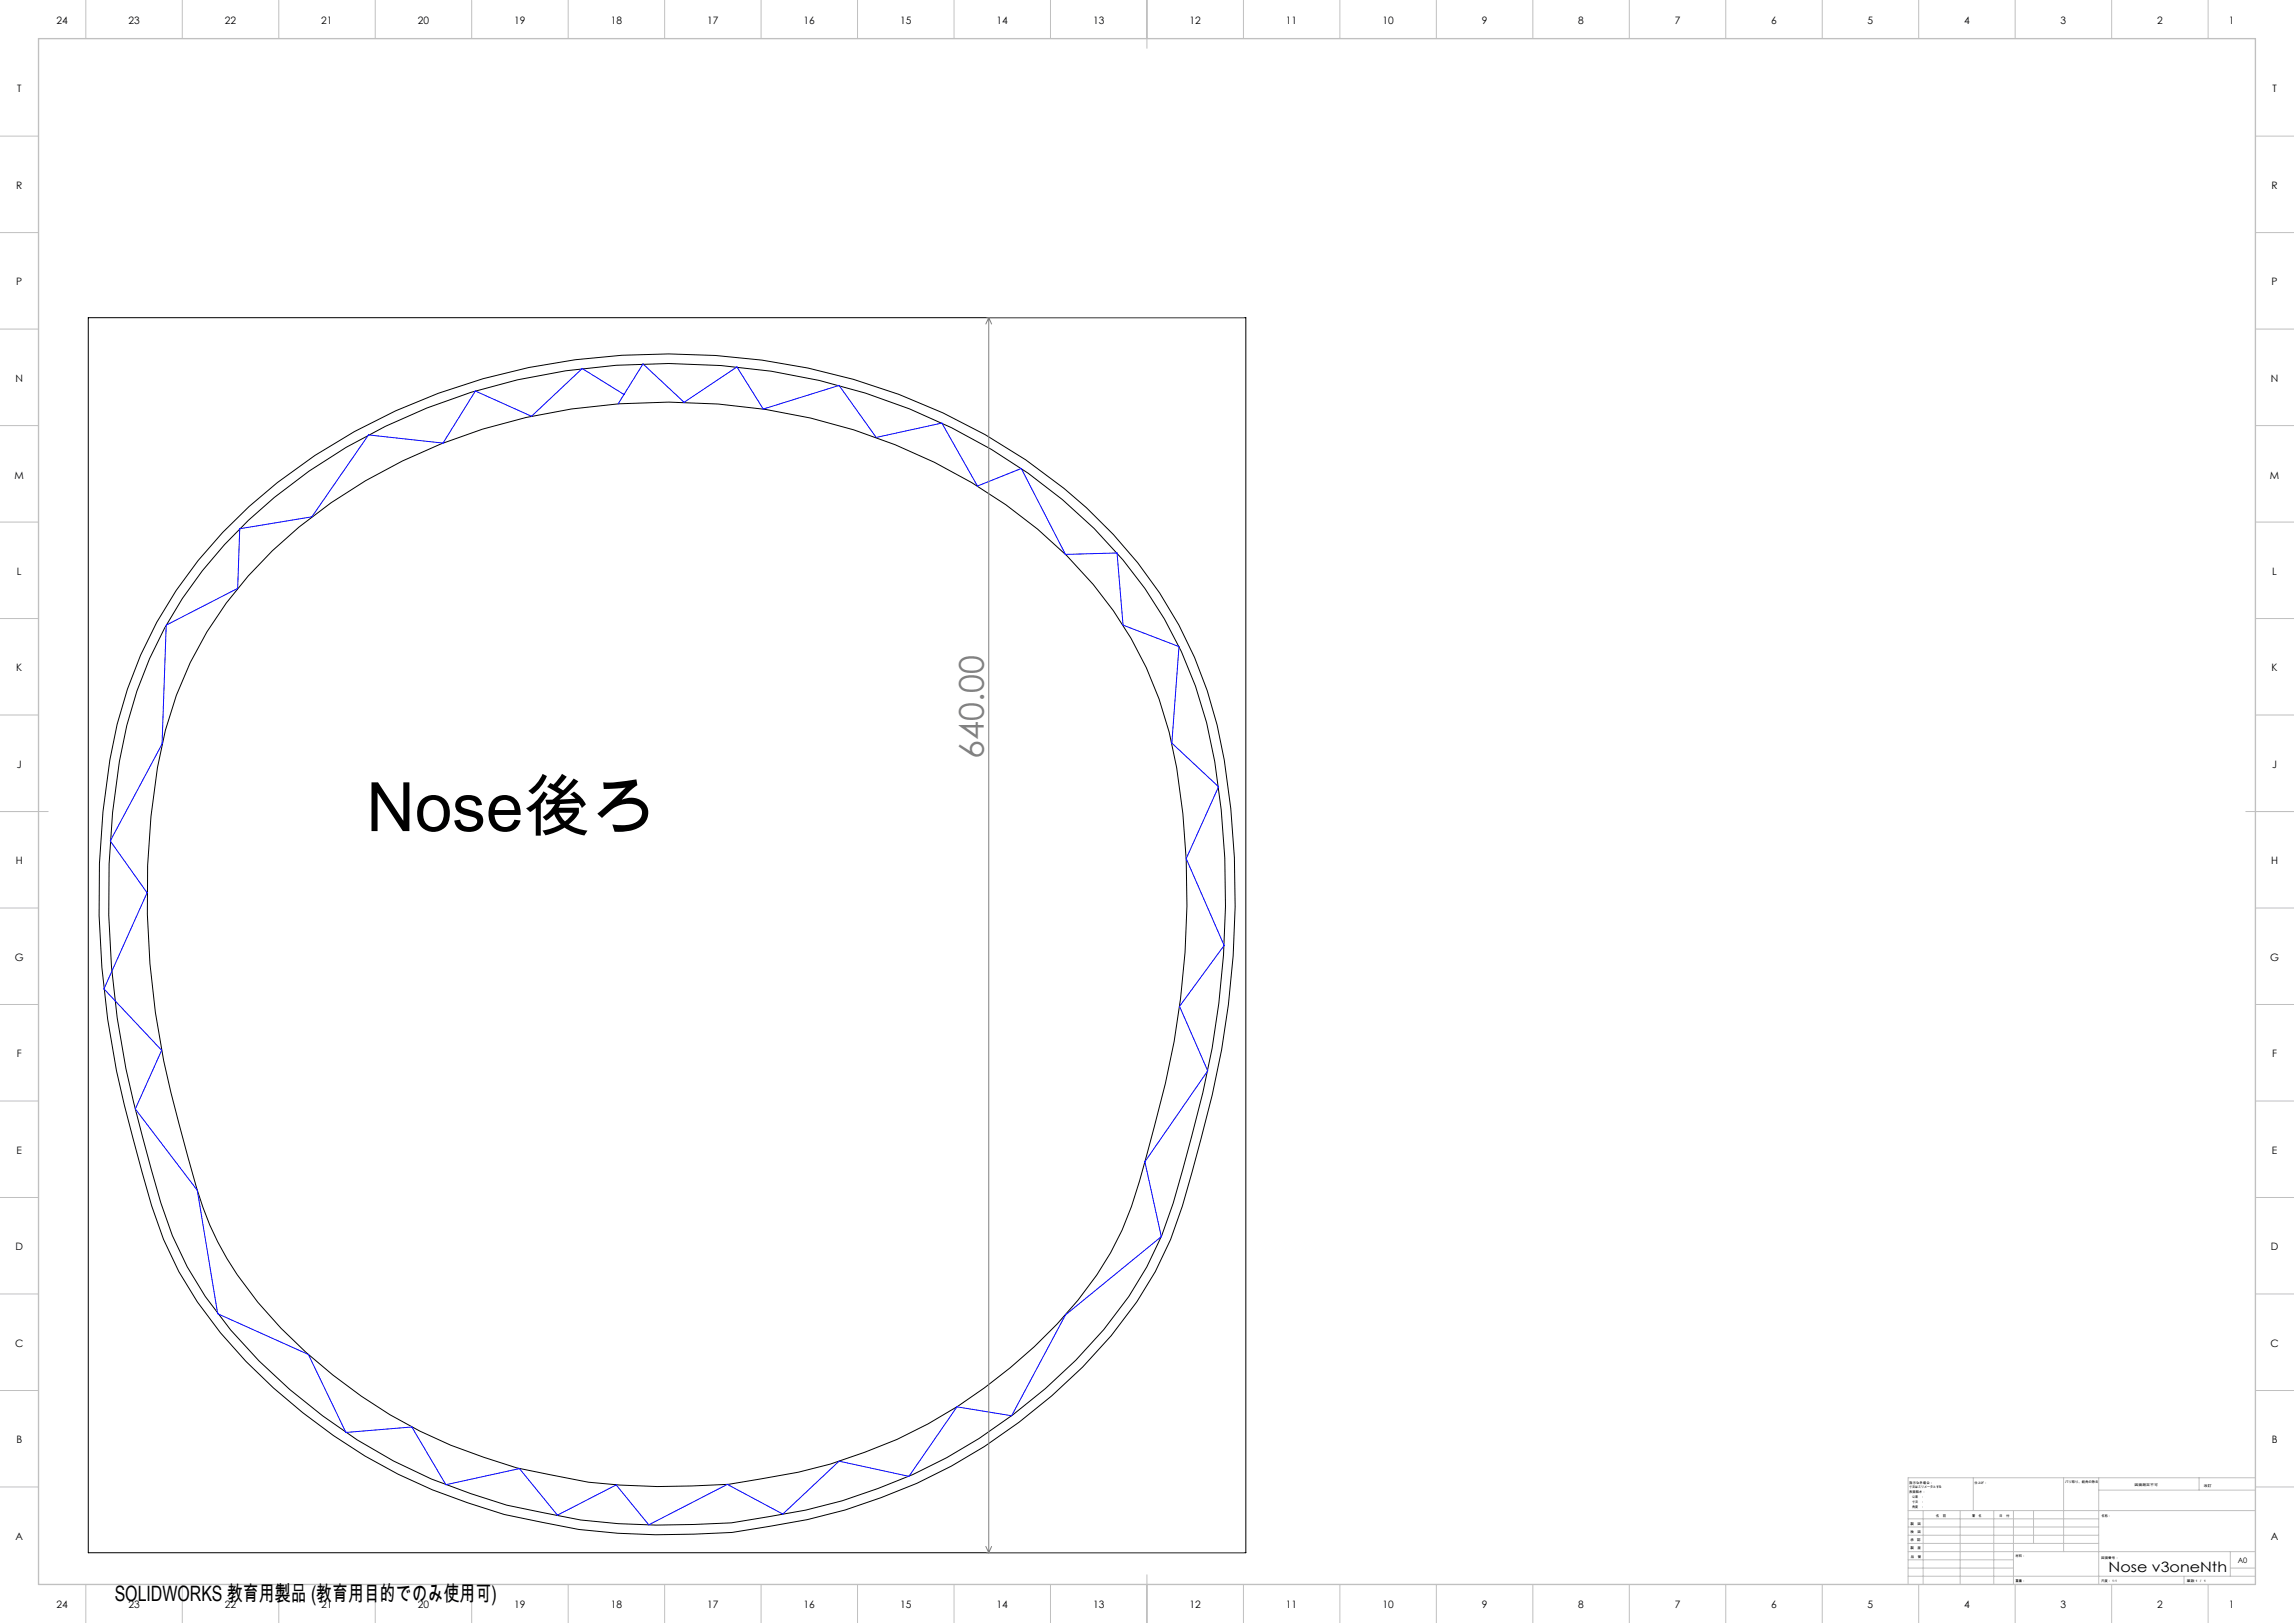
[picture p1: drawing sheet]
<svg xmlns="http://www.w3.org/2000/svg" width="1189mm" height="841mm" viewBox="0 0 1189 841" stroke-linecap="round" stroke-linejoin="round" font-family="sans-serif">
<defs><g id="words">
<text font-size="35.3" x="190" y="431">Nose後ろ</text>
<text font-size="17.6" fill="#808080" x="510" y="393" transform="rotate(-90 510 393)">640.00</text>
<text font-size="11" x="59" y="830">SOLIDWORKS 教育用製品 (教育用目的でのみ使用可)</text>
<text font-size="7.4" x="1093" y="815">Nose v3oneNth</text>
<g font-size="5.3">
<text x="29" y="12">24</text>
<text x="67" y="12">23</text>
<text x="117" y="12">22</text>
<text x="167" y="12">21</text>
<text x="217" y="12">20</text>
<text x="267" y="12">19</text>
<text x="317" y="12">18</text>
<text x="367" y="12">17</text>
<text x="417" y="12">16</text>
<text x="467" y="12">15</text>
<text x="517" y="12">14</text>
<text x="567" y="12">13</text>
<text x="617" y="12">12</text>
<text x="667" y="12">11</text>
<text x="717" y="12">10</text>
<text x="768" y="12">9</text>
<text x="818" y="12">8</text>
<text x="868" y="12">7</text>
<text x="918" y="12">6</text>
<text x="968" y="12">5</text>
<text x="1018" y="12">4</text>
<text x="1068" y="12">3</text>
<text x="1118" y="12">2</text>
<text x="1155" y="12">1</text>
<text x="9" y="48">T</text>
<text x="1178" y="48">T</text>
<text x="8" y="98">R</text>
<text x="1177" y="98">R</text>
<text x="8" y="148">P</text>
<text x="1177" y="148">P</text>
<text x="8" y="198">N</text>
<text x="1177" y="198">N</text>
<text x="8" y="248">M</text>
<text x="1177" y="248">M</text>
<text x="9" y="298">L</text>
<text x="1178" y="298">L</text>
<text x="8" y="348">K</text>
<text x="1177" y="348">K</text>
<text x="9" y="398">J</text>
<text x="1178" y="398">J</text>
<text x="8" y="448">H</text>
<text x="1177" y="448">H</text>
<text x="8" y="498">G</text>
<text x="1177" y="498">G</text>
<text x="9" y="548">F</text>
<text x="1178" y="548">F</text>
<text x="9" y="598">E</text>
<text x="1178" y="598">E</text>
<text x="8" y="648">D</text>
<text x="1177" y="648">D</text>
<text x="8" y="698">C</text>
<text x="1177" y="698">C</text>
<text x="8" y="748">B</text>
<text x="1177" y="748">B</text>
<text x="8" y="798">A</text>
<text x="1177" y="798">A</text>
<text x="29" y="833">24</text>
<text x="67" y="833">23</text>
<text x="117" y="833">22</text>
<text x="167" y="833">21</text>
<text x="217" y="833">20</text>
<text x="267" y="833">19</text>
<text x="317" y="833">18</text>
<text x="367" y="833">17</text>
<text x="417" y="833">16</text>
<text x="467" y="833">15</text>
<text x="517" y="833">14</text>
<text x="567" y="833">13</text>
<text x="617" y="833">12</text>
<text x="667" y="833">11</text>
<text x="717" y="833">10</text>
<text x="768" y="833">9</text>
<text x="818" y="833">8</text>
<text x="868" y="833">7</text>
<text x="918" y="833">6</text>
<text x="968" y="833">5</text>
<text x="1018" y="833">4</text>
<text x="1068" y="833">3</text>
<text x="1118" y="833">2</text>
<text x="1155" y="833">1</text>
</g>
<text font-size="3.9" x="1160" y="810">A0</text>
<g font-size="1.7">
<text x="990" y="769">指示なき場合：</text>
<text x="990" y="771">寸法はミリメータとする</text>
<text x="990" y="774">表面粗さ：</text>
<text x="1023" y="769">仕上げ：</text>
<text x="1070" y="769">バリ取り、鋭角の除去</text>
<text x="1106" y="770">図面測定不可</text>
<text x="1142" y="770">改訂</text>
<text x="990" y="776">公差　：</text>
<text x="990" y="779">寸法　：</text>
<text x="990" y="781">角度　：</text>
<text x="990" y="790">製　図</text>
<text x="1003" y="786">名　前</text>
<text x="1019" y="786">署　名</text>
<text x="1036" y="786">日　付</text>
<text x="1089" y="786">名称：</text>
<text x="990" y="794">検　図</text>
<text x="990" y="799">承　認</text>
<text x="990" y="803">製　産</text>
<text x="990" y="807">品　管</text>
<text x="1045" y="807">材料：</text>
<text x="1089" y="808">図面番号：</text>
<text x="1045" y="820">重量：</text>
<text x="1089" y="820">尺度： 1:1</text>
<text x="1133" y="820">葉数 1 ／ 1</text>
</g>
</g></defs>
<path d="M46 165h600v640h-600zM115 276a306 306 0 0 1 183-90 343 343 0 0 1 213 39 248 248 0 0 1 108 116 253 253 0 0 1 19 78 455 455 0 0 1-16 171l-4 17a198 198 0 0 1-57 101 284 284 0 0 1-162 83l-20 3a348 348 0 0 1-118-9 287 287 0 0 1-159-110 197 197 0 0 1-28-68 491 491 0 0 1-22-160 299 299 0 0 1 21-108 222 222 0 0 1 42-63zM129 270a308 308 0 0 1 190-81 328 328 0 0 1 214 56 231 231 0 0 1 87 111 311 311 0 0 1 15 89 455 455 0 0 1-17 144l-5 17a193 193 0 0 1-55 99 278 278 0 0 1-160 81l-19 3a401 401 0 0 1-78-1l-19-4a278 278 0 0 1-176-112 192 192 0 0 1-28-66 487 487 0 0 1-21-158 317 317 0 0 1 14-90 218 218 0 0 1 58-88zM141 285a288 288 0 0 1 180-76 308 308 0 0 1 200 53 204 204 0 0 1 89 136 427 427 0 0 1-12 186 370 370 0 0 1-16 53 206 206 0 0 1-58 72 254 254 0 0 1-130 57l-16 3a322 322 0 0 1-110-8 262 262 0 0 1-145-100 172 172 0 0 1-26-61 466 466 0 0 1-20-152 288 288 0 0 1 14-88 197 197 0 0 1 50-75z" fill="none" stroke="#000" stroke-width=".52"/>
<g fill="none" stroke="#c0c0c0" stroke-width=".52">
<path d="M44 0v20M94 0v20M144 0v20M194 0v20M244 0v20M294 0v20M344 0v20M394 0v20M444 0v20M494 0v20M544 0v20M594 0v25"/>
<path d="M644 0v20M694 0v20M744 0v20M794 0v20M844 0v20M894 0v20M944 0v20M994 0v20M1044 0v20M1094 0v20M1144 0v20M0 71h20"/>
<path d="M1169 71h20M0 121h20M1169 121h20M0 171h20M1169 171h20M0 221h20M1169 221h20M0 271h20M1169 271h20M0 321h20M1169 321h20M0 371h20"/>
<path d="M1169 371h20M0 421h25M1164 421h25M0 471h20M1169 471h20M0 521h20M1169 521h20M0 571h20M1169 571h20M0 621h20M1169 621h20M0 671h20"/>
<path d="M1169 671h20M0 721h20M1169 721h20M0 771h20M1023 766v17M1070 766v38M1088 766v55M1088 772h81M1140 766v6M1169 766h-180v55M1169 771h20M989 783h180"/>
<path d="M989 800h99M989 796h99M989 791h99M989 787h99M997 783v38M1016 783v38M1033 783v38M1044 783v38M1054 783v17M594 816v25M989 817h180M989 813h55"/>
<path d="M989 808h55M989 804h180M1132 817v4M1156 813h13M1156 804v13M44 821v20M94 821v20M144 821v20M194 821v20M244 821v20M294 821v20M344 821v20"/>
<path d="M394 821v20M444 821v20M494 821v20M544 821v20M644 821v20M694 821v20M744 821v20M794 821v20M844 821v20M894 821v20M944 821v20M994 821v20"/>
<path d="M1044 821v20M1094 821v20M1144 821v20"/>
</g>
<path d="M20 20h1149v801h-1149z" fill="none" stroke="#c0c0c0" stroke-width=".7"/>
<path d="M323 204l-21-13-27 25-29-13-16 27-39-5-29 43-38 6-1 31-37 19-2 62-27 50 19 27-22 49 30 32-14 31 32 42 11 64 47 21 19 40 34-3 18 30 38-8 20 24 30-16 17 21 41-21 29 16 29-28 36 8 25-36 28 5 28-53 50-40-9-39 33-47-15-34 23-31-19-45 17-37-25-23 4-50-29-11-3-37h-27l-23-44-22 9-19-33-34 8-19-27-39 12-14-22-27 18-22-19-13 20" fill="none" stroke="#00f" stroke-width=".52"/>
<path d="M511 165h134M512 165v640M512 165l2 3M512 165l-1 3M511 801l1 4M511 805h134M514 801l-2 4" fill="none" stroke="#808080" stroke-width=".52"/>
<use href="#words"/>
</svg>
